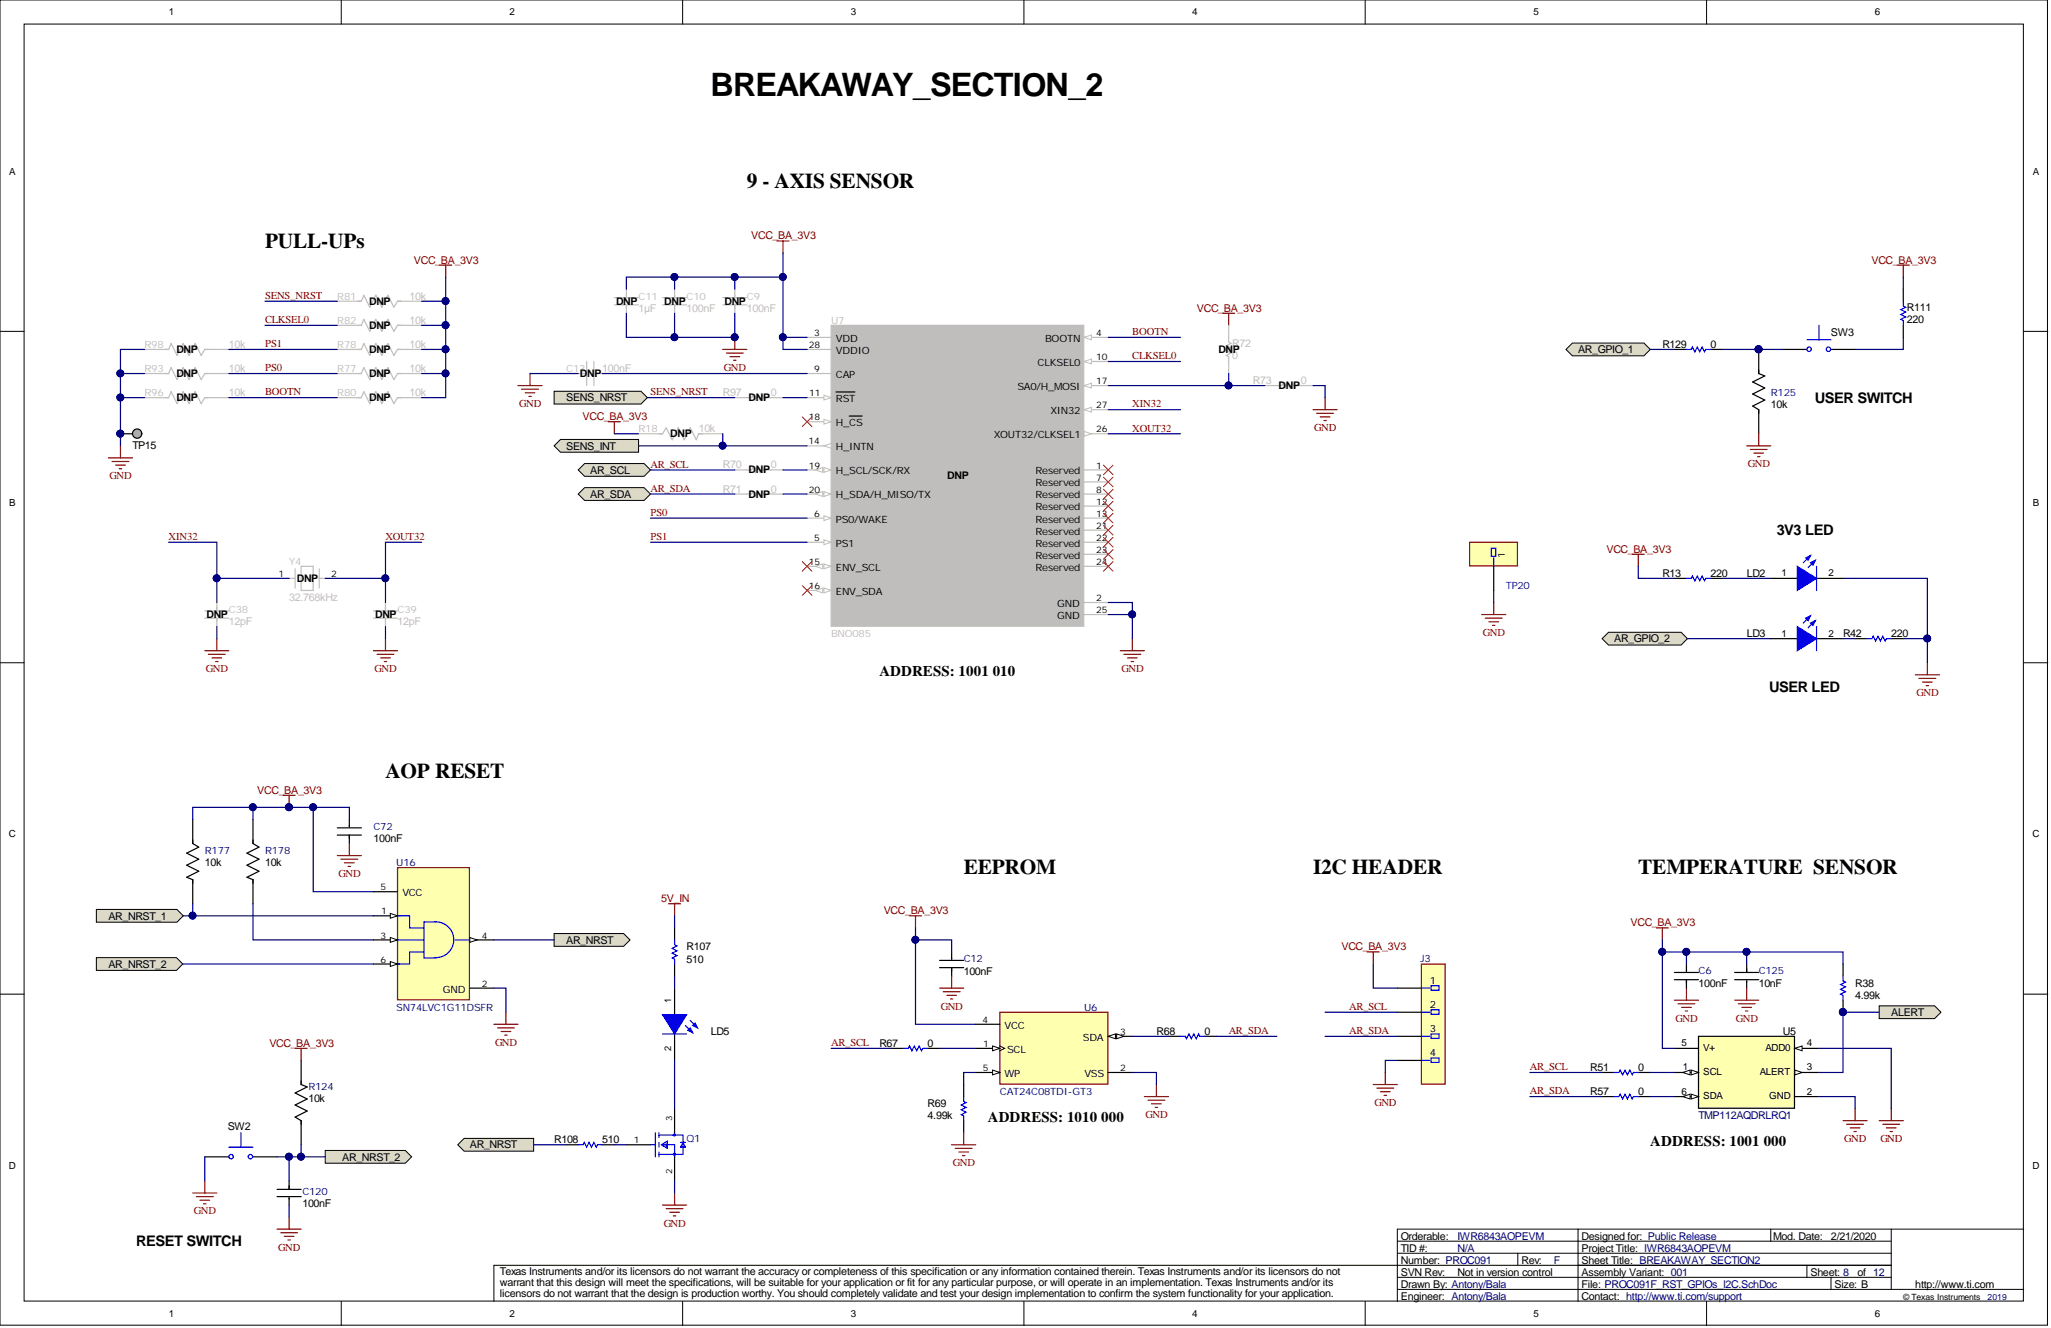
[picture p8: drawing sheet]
<svg xmlns="http://www.w3.org/2000/svg" width="431mm" height="279mm" viewBox="0 0 431 279" stroke-linecap="round" stroke-linejoin="round" font-family="sans-serif">
<defs><g id="words">
<text font-size="6.8" x="149.5" y="20.2">BREAKAWAY_SECTION_2</text>
<g font-size="4.5">
<text x="157.1" y="39.5">9 - AXIS SENSOR</text>
<text x="55.7" y="52.1">PULL-UPs</text>
<text x="81.1" y="163.7">AOP RESET</text>
<text x="202.7" y="184">EEPROM</text>
<text x="276.2" y="184">I2C HEADER</text>
<text x="344.6" y="184">TEMPERATURE SENSOR</text>
</g>
<g font-size="3.1">
<text x="381.8" y="84.7">USER SWITCH</text>
<text x="373.7" y="112.6">3V3 LED</text>
<text x="185" y="142.2">ADDRESS: 1001</text>
<text x="208.9" y="142.2">010</text>
<text x="372.1" y="145.6">USER LED</text>
<text x="207.8" y="236">ADDRESS: 1010</text>
<text x="231.7" y="236">000</text>
<text x="347.2" y="241.1">ADDRESS: 1001</text>
<text x="371" y="241.1">000</text>
<text x="28.7" y="262.2">RESET SWITCH</text>
</g>
<g font-size="2.3" fill="#800000">
<text x="158" y="50.4">VCC_BA_3V3</text>
<text x="87.1" y="55.5">VCC_BA_3V3</text>
<text x="393.7" y="55.5">VCC_BA_3V3</text>
<text x="251.8" y="65.6">VCC_BA_3V3</text>
<text x="122.5" y="88.4">VCC_BA_3V3</text>
<text x="337.9" y="116.3">VCC_BA_3V3</text>
<text x="54.1" y="167">VCC_BA_3V3</text>
<text x="139.1" y="189.8">5V_IN</text>
<text x="185.9" y="192.4">VCC_BA_3V3</text>
<text x="343" y="194.9">VCC_BA_3V3</text>
<text x="282.2" y="200">VCC_BA_3V3</text>
<text x="56.7" y="220.3">VCC_BA_3V3</text>
</g>
<g font-size="2.3" fill="#c0bebc">
<text x="86.2" y="63.1">10k</text>
<text x="134.3" y="65.6">1µF</text>
<text x="144.4" y="65.6">100nF</text>
<text x="157.1" y="65.6">100nF</text>
<text x="86.2" y="68.1">10k</text>
<text x="48.1" y="73.2">10k</text>
<text x="86.2" y="73.2">10k</text>
<text x="259.2" y="75.5">0</text>
<text x="259.2" y="72.9">R72</text>
<text x="48.1" y="83.3">10k</text>
<text x="48.1" y="78.3">10k</text>
<text x="86.2" y="83.3">10k</text>
<text x="86.2" y="78.3">10k</text>
<text x="126.7" y="78.3">100nF</text>
<text x="152" y="83.3">R97</text>
<text x="162.2" y="83.3">0</text>
<text x="263.5" y="80.8">R73</text>
<text x="273.7" y="80.8">0</text>
<text x="147" y="91">10k</text>
<text x="152" y="98.6">R70</text>
<text x="162.2" y="98.6">0</text>
<text x="152" y="103.6">R71</text>
<text x="162.2" y="103.6">0</text>
<text x="48.1" y="131.5">12pF</text>
<text x="60.8" y="126.4">32.768kHz</text>
<text x="83.6" y="131.5">12pF</text>
</g>
<g font-size="2.3">
<text x="401.1" y="65.3">R111</text>
<text x="385.2" y="70.7">SW3</text>
<text x="401.1" y="67.9">220</text>
<text x="332" y="74.3">AR_GPIO_1</text>
<text x="349.7" y="73.2">R129</text>
<text x="359.8" y="73.2">0</text>
<text x="119.1" y="84.4">SENS_NRST</text>
<text x="372.5" y="85.9">10k</text>
<text x="27.9" y="94.5">TP15</text>
<text x="119.1" y="94.6">SENS_INT</text>
<text x="124.2" y="99.6">AR_SCL</text>
<text x="124.2" y="104.7">AR_SDA</text>
<text x="349.7" y="121.4">R13</text>
<text x="359.8" y="121.4">220</text>
<text x="367.4" y="121.4">LD2</text>
<text x="339.6" y="135.1">AR_GPIO_2</text>
<text x="367.4" y="134.1">LD3</text>
<text x="387.7" y="134.1">R42</text>
<text x="397.8" y="134.1">220</text>
<text x="78.6" y="177.2">100nF</text>
<text x="43.1" y="182.2">10k</text>
<text x="55.7" y="182.2">10k</text>
<text x="22.8" y="193.5">AR_NRST_1</text>
<text x="22.8" y="203.6">AR_NRST_2</text>
<text x="119.1" y="198.5">AR_NRST</text>
<text x="144.4" y="202.5">510</text>
<text x="144.4" y="200">R107</text>
<text x="202.7" y="205">100nF</text>
<text x="357.3" y="207.6">100nF</text>
<text x="370" y="207.6">10nF</text>
<text x="390.2" y="207.6">R38</text>
<text x="390.2" y="210.1">4.99k</text>
<text x="397.8" y="213.7">ALERT</text>
<text x="149.5" y="217.7">LD5</text>
<text x="185" y="220.3">R67</text>
<text x="195.1" y="220.3">0</text>
<text x="243.3" y="217.7">R68</text>
<text x="253.4" y="217.7">0</text>
<text x="375" y="217.7">U5</text>
<text x="334.5" y="225.3">R51</text>
<text x="344.6" y="225.3">0</text>
<text x="64.9" y="231.9">10k</text>
<text x="195.1" y="232.9">R69</text>
<text x="334.5" y="230.4">R57</text>
<text x="344.6" y="230.4">0</text>
<text x="47.9" y="237.7">SW2</text>
<text x="195.1" y="235.5">4.99k</text>
<text x="72" y="244.2">AR_NRST_2</text>
<text x="98.8" y="241.6">AR_NRST</text>
<text x="116.6" y="240.5">R108</text>
<text x="126.7" y="240.5">510</text>
<text x="63.6" y="254">100nF</text>
<text x="294.7" y="263.4">TID #:</text>
<text x="294.7" y="260.8">Orderable:</text>
<text x="332.7" y="263.4">Project Title: IWR6843AOPEVM</text>
<text x="332.7" y="260.8">Designed for: Public Release</text>
<text x="373" y="260.8">Mod. Date:</text>
<text x="385.2" y="260.8">2/21/2020</text>
<text x="105.2" y="268.2">Texas Instruments and/or its licensors do not warrant the accuracy or completeness of this specification or any information contained therein. Texas Instruments and/or its licensors do not</text>
<text x="294.7" y="268.4">SVN Rev:</text>
<text x="294.7" y="265.9">Number: PROC091</text>
<text x="306.6" y="268.4">Not in version control</text>
<text x="320" y="265.9">Rev:</text>
<text x="332.7" y="265.9">Sheet Title: BREAKAWAY_SECTION2</text>
<text x="332.7" y="268.4">Assembly Variant: 001</text>
<text x="380.9" y="268.4">Sheet: 8</text>
<text x="390.7" y="268.4">of 12</text>
<text x="105.2" y="270.6">warrant that this design will meet the specifications, will be suitable for your application or fit for any particular purpose, or will operate in an implementation. Texas Instruments and/or its</text>
<text x="105.2" y="273">licensors do not warrant that the design is production worthy. You should completely validate and test your design implementation to confirm the system functionality for your application.</text>
<text x="294.7" y="271">Drawn By: Antony/Bala</text>
<text x="294.7" y="273.5">Engineer: Antony/Bala</text>
<text x="332.7" y="271">File: PROC091F_RST_GPIOs_I2C.SchDoc</text>
<text x="332.7" y="273.5">Contact: http://www.ti.com/support</text>
<text x="385.9" y="271">Size: B</text>
<text x="402.9" y="271">http://www.ti.com</text>
</g>
<g font-size="2.3" fill="#000080">
<text x="357.3" y="235.5">TMP112AQDRLRQ1</text>
<text x="306.6" y="263.4">N/A</text>
<text x="306.6" y="260.8">IWR6843AOPEVM</text>
<text x="326.9" y="265.9">F</text>
</g>
<g font-size="2.2" fill="#800000">
<text x="55.7" y="62.9">SENS_NRST</text>
<text x="55.7" y="68">CLKSEL0</text>
<text x="238.2" y="70.5">BOOTN</text>
<text x="55.7" y="73">PS1</text>
<text x="238.2" y="75.6">CLKSEL0</text>
<text x="55.7" y="83.2">BOOTN</text>
<text x="55.7" y="78.1">PS0</text>
<text x="136.8" y="83.2">SENS_NRST</text>
<text x="152.3" y="78">GND</text>
<text x="109.2" y="85.6">GND</text>
<text x="238.2" y="85.7">XIN32</text>
<text x="238.2" y="90.8">XOUT32</text>
<text x="276.5" y="90.7">GND</text>
<text x="23.1" y="100.9">GND</text>
<text x="136.8" y="98.4">AR_SCL</text>
<text x="367.7" y="98.3">GND</text>
<text x="136.8" y="103.5">AR_SDA</text>
<text x="35.5" y="113.6">XIN32</text>
<text x="81.1" y="113.6">XOUT32</text>
<text x="136.8" y="108.5">PS0</text>
<text x="136.8" y="113.6">PS1</text>
<text x="311.9" y="133.8">GND</text>
<text x="43.3" y="141.4">GND</text>
<text x="78.8" y="141.4">GND</text>
<text x="235.9" y="141.4">GND</text>
<text x="403.2" y="146.5">GND</text>
<text x="71.2" y="184.5">GND</text>
<text x="197.9" y="212.4">GND</text>
<text x="283.8" y="212.5">AR_SCL</text>
<text x="352.5" y="215">GND</text>
<text x="365.1" y="215">GND</text>
<text x="104.1" y="220">GND</text>
<text x="174.8" y="220.1">AR_SCL</text>
<text x="258.5" y="217.6">AR_SDA</text>
<text x="283.8" y="217.6">AR_SDA</text>
<text x="321.8" y="225.2">AR_SCL</text>
<text x="289.1" y="232.7">GND</text>
<text x="321.8" y="230.2">AR_SDA</text>
<text x="241" y="235.2">GND</text>
<text x="200.4" y="245.4">GND</text>
<text x="388" y="240.3">GND</text>
<text x="395.6" y="240.3">GND</text>
<text x="40.8" y="255.5">GND</text>
<text x="58.5" y="263.1">GND</text>
<text x="139.6" y="258.1">GND</text>
</g>
<g font-size="2.2">
<text x="77.6" y="64.1">DNP</text>
<text x="129.6" y="64.1">DNP</text>
<text x="139.7" y="64.1">DNP</text>
<text x="152.4" y="64.1">DNP</text>
<text x="77.6" y="69.2">DNP</text>
<text x="37.1" y="74.2">DNP</text>
<text x="77.6" y="74.2">DNP</text>
<text x="256.3" y="74.2">DNP</text>
<text x="37.1" y="79.3">DNP</text>
<text x="77.6" y="79.3">DNP</text>
<text x="122" y="79.3">D</text>
<text x="123.5" y="79.3">N</text>
<text x="125" y="79.3">P</text>
<text x="269" y="81.9">DNP</text>
<text x="37.1" y="84.4">DNP</text>
<text x="77.6" y="84.4">DNP</text>
<text x="157.5" y="84.4">DNP</text>
<text x="141" y="92">DNP</text>
<text x="157.5" y="99.6">DNP</text>
<text x="199.3" y="100.9">DNP</text>
<text x="157.5" y="104.7">DNP</text>
<text x="62.4" y="122.4">DNP</text>
<text x="43.4" y="130">DNP</text>
<text x="78.9" y="130">DNP</text>
</g>
<g font-size="2.1">
<text x="35.5" y="3.2">1</text>
<text x="107.2" y="3.2">2</text>
<text x="179" y="3.2">3</text>
<text x="250.8" y="3.2">4</text>
<text x="322.6" y="3.2">5</text>
<text x="394.4" y="3.2">6</text>
<text x="1.9" y="36.7">A</text>
<text x="427.6" y="36.7">A</text>
<text x="175.9" y="71.9">VDD</text>
<text x="219.9" y="71.9">BOOTN</text>
<text x="175.9" y="74.4">VDDIO</text>
<text x="218.3" y="77">CLKSEL0</text>
<text x="175.9" y="79.5">CAP</text>
<text x="214" y="82">SA0/H_MOSI</text>
<text x="175.9" y="84.6">RST</text>
<text x="175.9" y="89.7">H_CS</text>
<text x="221" y="87.1">XIN32</text>
<text x="175.9" y="94.7">H_INTN</text>
<text x="209.1" y="92.2">XOUT32/CLKSEL1</text>
<text x="175.9" y="99.8">H_SCL/SCK/RX</text>
<text x="217.8" y="99.8">Reserved</text>
<text x="1.9" y="106.4">B</text>
<text x="175.9" y="104.9">H_SDA/H_MISO/TX</text>
<text x="217.8" y="102.3">Reserved</text>
<text x="217.8" y="104.9">Reserved</text>
<text x="217.8" y="107.4">Reserved</text>
<text x="427.6" y="106.4">B</text>
<text x="175.9" y="109.9">PS0/WAKE</text>
<text x="217.8" y="109.9">Reserved</text>
<text x="217.8" y="112.5">Reserved</text>
<text x="175.9" y="115">PS1</text>
<text x="217.8" y="115">Reserved</text>
<text x="217.8" y="117.5">Reserved</text>
<text x="175.9" y="120.1">ENV_SCL</text>
<text x="175.9" y="125.1">ENV_SDA</text>
<text x="217.8" y="120.1">Reserved</text>
<text x="374.8" y="121.3">1</text>
<text x="384.7" y="121.3">2</text>
<text x="222.4" y="127.7">GND</text>
<text x="222.4" y="130.2">GND</text>
<text x="374.8" y="133.9">1</text>
<text x="384.7" y="133.9">2</text>
<text x="1.9" y="176.2">C</text>
<text x="427.6" y="176.2">C</text>
<text x="84.6" y="188.5">VCC</text>
<text x="93.1" y="208.8">GND</text>
<text x="300.8" y="207">1</text>
<text x="300.8" y="212.1">2</text>
<text x="211.3" y="216.4">VCC</text>
<text x="211.8" y="221.5">SCL</text>
<text x="227.8" y="219">SDA</text>
<text x="300.8" y="217.2">3</text>
<text x="353.7" y="220.1">5</text>
<text x="358.3" y="221.2">V+</text>
<text x="371.4" y="221.2">ADD0</text>
<text x="380.1" y="220.1">4</text>
<text x="211.3" y="226.6">WP</text>
<text x="228.1" y="226.6">VSS</text>
<text x="300.8" y="222.3">4</text>
<text x="354" y="225.2">1</text>
<text x="358.3" y="226.2">SCL</text>
<text x="370.2" y="226.2">ALERT</text>
<text x="380.1" y="225.2">3</text>
<text x="353.7" y="230.3">6</text>
<text x="358.3" y="231.3">SDA</text>
<text x="372.2" y="231.3">GND</text>
<text x="380.1" y="230.3">2</text>
<text x="1.9" y="245.9">D</text>
<text x="427.6" y="245.9">D</text>
<text x="35.5" y="277.1">1</text>
<text x="107.2" y="277.1">2</text>
<text x="179" y="277.1">3</text>
<text x="250.8" y="277.1">4</text>
<text x="322.6" y="277.1">5</text>
<text x="394.4" y="277.1">6</text>
</g>
<g font-size="2.1" fill="#c0bebc">
<text x="71" y="63">R81</text>
<text x="134.3" y="63">C11</text>
<text x="144.4" y="63">C10</text>
<text x="157.1" y="63">C9</text>
<text x="71" y="68.1">R82</text>
<text x="174.8" y="68.1">U7</text>
<text x="30.4" y="73.2">R98</text>
<text x="71" y="73.2">R78</text>
<text x="30.4" y="83.3">R96</text>
<text x="30.4" y="78.2">R93</text>
<text x="71" y="83.3">R80</text>
<text x="71" y="78.2">R77</text>
<text x="119.1" y="78.2">C13</text>
<text x="134.3" y="90.9">R18</text>
<text x="60.8" y="118.8">Y4</text>
<text x="48.1" y="129">C38</text>
<text x="83.6" y="129">C39</text>
<text x="174.8" y="134">BNO085</text>
</g>
<g font-size="2.1" fill="#000080">
<text x="372.5" y="83.3">R125</text>
<text x="316.8" y="123.9">TP20</text>
<text x="43.1" y="179.7">R177</text>
<text x="55.7" y="179.7">R178</text>
<text x="78.6" y="174.6">C72</text>
<text x="83.4" y="182.2">U16</text>
<text x="202.7" y="202.5">C12</text>
<text x="298.8" y="202.5">J3</text>
<text x="357.3" y="205">C6</text>
<text x="370" y="205">C125</text>
<text x="83.4" y="212.6">SN74LVC1G11DSFR</text>
<text x="228.1" y="212.6">U6</text>
<text x="64.9" y="229.4">R124</text>
<text x="210.3" y="230.4">CAT24C08TDI-GT3</text>
<text x="144.4" y="240.3">Q1</text>
<text x="63.6" y="251.4">C120</text>
</g>
<g font-size="2">
<text x="316.6" y="117.4" transform="rotate(-90 316.6 117.4)">1</text>
<text x="141.2" y="210.9" transform="rotate(-90 141.2 210.9)">1</text>
<text x="141.2" y="221.1" transform="rotate(-90 141.2 221.1)">2</text>
</g>
<g font-size="1.9">
<text x="171.3" y="70.7">3</text>
<text x="230.6" y="70.7">4</text>
<text x="170.1" y="73.2">28</text>
<text x="230.6" y="75.8">10</text>
<text x="170.2" y="83.4">11</text>
<text x="171.3" y="78.3">9</text>
<text x="230.6" y="80.8">17</text>
<text x="170.1" y="88.4">18</text>
<text x="230.6" y="85.9">27</text>
<text x="170.1" y="93.5">14</text>
<text x="230.6" y="91">26</text>
<text x="170.1" y="98.6">19</text>
<text x="230.6" y="98.6">1</text>
<text x="230.6" y="101.1">7</text>
<text x="170.1" y="103.6">20</text>
<text x="230.6" y="103.6">8</text>
<text x="230.6" y="106.2">12</text>
<text x="171.3" y="108.7">6</text>
<text x="171.3" y="113.8">5</text>
<text x="230.6" y="108.7">13</text>
<text x="230.6" y="111.3">21</text>
<text x="230.6" y="113.8">22</text>
<text x="170.1" y="118.9">15</text>
<text x="230.6" y="116.3">23</text>
<text x="230.6" y="118.9">24</text>
<text x="58.6" y="121.4">1</text>
<text x="69.7" y="121.4">2</text>
<text x="170.1" y="123.9">16</text>
<text x="230.6" y="126.5">2</text>
<text x="230.6" y="129">25</text>
<text x="80.1" y="187.3">5</text>
<text x="80.1" y="197.5">3</text>
<text x="80.2" y="192.4">1</text>
<text x="101.4" y="197.5">4</text>
<text x="80.1" y="202.5">6</text>
<text x="101.4" y="207.6">2</text>
<text x="206.7" y="215.2">4</text>
<text x="206.9" y="220.3">1</text>
<text x="235.7" y="217.7">3</text>
<text x="206.8" y="225.3">5</text>
<text x="235.7" y="225.3">2</text>
<text x="133.4" y="240.6">1</text>
</g>
<g font-size="1.8">
<text x="141.4" y="235.8" transform="rotate(-90 141.4 235.8)">3</text>
<text x="141.4" y="246.9" transform="rotate(-90 141.4 246.9)">2</text>
<text x="400.4" y="273.4">© Texas Instruments</text>
</g>
<text font-size="1.8" fill="#000080" x="418.1" y="273.4">2019</text>
</g></defs>
<g fill="#fff" stroke="#000" stroke-width=".21">
<path d="M0 0h430.7v278.8h-430.7z"/>
<path d="M5.1 5.1h420.5v268.6h-420.5z"/>
</g>
<g fill="none" stroke="#000" stroke-width=".21">
<path d="M71.8 0v5.1M143.6 0v5.1M215.4 0v5.1M287.2 0v5.1M359 0v5.1M0 69.7h5.1M425.7 69.7h5.1M0 139.4h5.1M425.7 139.4h5.1M0 209.2h5.1M425.7 209.2h5.1M332 258.6h-38.1v15.2"/>
<path d="M372.5 258.6v2.5M397.8 258.6v12.7M425.7 258.6h-93.7v15.2M71.8 273.8v5.1M143.6 273.8v5.1M215.4 273.8v5.1M287.2 273.8v5.1M293.9 271.3h131.8M293.9 268.7h103.9M293.9 263.7h103.9M293.9 261.1h103.9M319.3 263.7v2.5"/>
<path d="M359 273.8v5.1M380.1 266.2v2.5M385.2 268.7v2.6M397.8 266.2h-293.9v7.6"/>
</g>
<path d="M357.3 218h20.2v15.2h-20.2z" fill="#ffffb0" stroke="#000" stroke-width=".25"/>
<path d="M352.2 225.6h5.1" fill="none" stroke="#000" stroke-width=".25"/>
<path d="M355.8 225.1l1.5 .5-1.5 .5z" fill="#fff"/>
<path d="M355.8 225.1l1.5 .5-1.5 .5z" fill="none" stroke="#000" stroke-width=".21"/>
<path d="M354 225.6l1.5-.5v1z" fill="#fff"/>
<path d="M354 225.6l1.5-.5v1z" fill="none" stroke="#000" stroke-width=".21"/>
<path d="M377.6 230.7h5M377.6 225.6h5" fill="none" stroke="#000" stroke-width=".25"/>
<path d="M377.6 225.1l1.5 .5-1.5 .5z" fill="#fff"/>
<path d="M377.6 225.1l1.5 .5-1.5 .5z" fill="none" stroke="#000" stroke-width=".21"/>
<path d="M377.6 220.6h5" fill="none" stroke="#000" stroke-width=".25"/>
<path d="M377.6 220.6l1.5-.5v1z" fill="#fff"/>
<path d="M377.6 220.6l1.5-.5v1z" fill="none" stroke="#000" stroke-width=".21"/>
<path d="M352.2 220.6h5.1M352.2 230.7h5.1" fill="none" stroke="#000" stroke-width=".25"/>
<path d="M355.8 230.2l1.5 .5-1.5 .5z" fill="#fff"/>
<path d="M355.8 230.2l1.5 .5-1.5 .5z" fill="none" stroke="#000" stroke-width=".21"/>
<path d="M354 230.7l1.5-.5v1z" fill="#fff"/>
<path d="M354 230.7l1.5-.5v1z" fill="none" stroke="#000" stroke-width=".21"/>
<path d="M210.3 213h22.8v15.1h-22.8z" fill="#ffffb0" stroke="#800000" stroke-width=".25"/>
<path d="M205.3 215.5h5M205.3 220.6h5" fill="none" stroke="#000" stroke-width=".25"/>
<path d="M210.3 220.1l1 .5-1 .5" fill="none" stroke="#000" stroke-width=".21"/>
<path d="M208.8 220.1l1.5 .5-1.5 .5z" fill="#fff"/>
<path d="M208.8 220.1l1.5 .5-1.5 .5z" fill="none" stroke="#000" stroke-width=".21"/>
<path d="M233.1 218h5.1" fill="none" stroke="#000" stroke-width=".25"/>
<path d="M233.1 218l1.5-.5v1z" fill="#fff"/>
<path d="M233.1 218l1.5-.5v1z" fill="none" stroke="#000" stroke-width=".21"/>
<path d="M234.9 217.5l1.5 .5-1.5 .5z" fill="#fff"/>
<path d="M234.9 217.5l1.5 .5-1.5 .5z" fill="none" stroke="#000" stroke-width=".21"/>
<path d="M205.3 225.6h5" fill="none" stroke="#000" stroke-width=".25"/>
<path d="M208.8 225.1l1.5 .5-1.5 .5z" fill="#fff"/>
<path d="M208.8 225.1l1.5 .5-1.5 .5z" fill="none" stroke="#000" stroke-width=".21"/>
<path d="M387.7 202.8v2.6M387.7 210.4v2.6M233.1 225.6h5.1" fill="none" stroke="#000" stroke-width=".25"/>
<path d="M348.4 195.2h2.6M349.7 195.2v2.6M395.3 235.8h5.1M396.1 236.5h3.5M396.8 237.3h2.1M397.6 238.1h.5M397.8 233.2v2.6" fill="none" stroke="#800000" stroke-width=".25"/>
<circle cx="387.7" cy="212.9" r=".72" fill="#000080" stroke="#000080" stroke-width=".21"/>
<path d="M387.7 205.4v1l.5 .2-1 .5 1 .5-1 .5 1 .6-1 .5 .5 .2v1" fill="none" stroke="#00f" stroke-width=".25"/>
<path d="M174.8 68.4h53.2v63.4h-53.2z" fill="#c0bebc" stroke="#c0bebc" stroke-width=".25"/>
<path d="M169.8 71h5M169.8 73.5h5M228.1 98.9h5M169.8 109h5M228.1 101.4h5M228.1 103.9h5M228.1 106.5h5M228.1 109h5M228.1 111.5h5M228.1 114.1h5M228.1 116.6h5M228.1 119.2h5" fill="none" stroke="#c0bebc" stroke-width=".25"/>
<path d="M173.3 108.5l1.5 .5-1.5 .5z" fill="#fff"/>
<path d="M173.3 108.5l1.5 .5-1.5 .5z" fill="none" stroke="#c0bebc" stroke-width=".21"/>
<path d="M169.8 114.1h5" fill="none" stroke="#c0bebc" stroke-width=".25"/>
<path d="M173.3 113.6l1.5 .5-1.5 .5z" fill="#fff"/>
<path d="M173.3 113.6l1.5 .5-1.5 .5z" fill="none" stroke="#c0bebc" stroke-width=".21"/>
<path d="M169.8 119.2h5" fill="none" stroke="#c0bebc" stroke-width=".25"/>
<path d="M173.3 118.6l1.5 .6-1.5 .5z" fill="#fff"/>
<path d="M173.3 118.6l1.5 .6-1.5 .5z" fill="none" stroke="#c0bebc" stroke-width=".21"/>
<path d="M171.6 119.2l1.5-.6v1.1z" fill="#fff"/>
<path d="M171.6 119.2l1.5-.6v1.1z" fill="none" stroke="#c0bebc" stroke-width=".21"/>
<path d="M169.8 124.2h5" fill="none" stroke="#c0bebc" stroke-width=".25"/>
<path d="M173.3 123.7l1.5 .5-1.5 .5z" fill="#fff"/>
<path d="M173.3 123.7l1.5 .5-1.5 .5z" fill="none" stroke="#c0bebc" stroke-width=".21"/>
<path d="M171.6 124.2l1.5-.5v1z" fill="#fff"/>
<path d="M171.6 124.2l1.5-.5v1z" fill="none" stroke="#c0bebc" stroke-width=".21"/>
<path d="M169.8 83.7h5" fill="none" stroke="#c0bebc" stroke-width=".25"/>
<path d="M173.3 83.2l1.5 .5-1.5 .5z" fill="#fff"/>
<path d="M173.3 83.2l1.5 .5-1.5 .5z" fill="none" stroke="#c0bebc" stroke-width=".21"/>
<path d="M175.9 82.5h1.3M177.3 82.5h1.3M178.6 82.5h1.2" fill="none" stroke="#000" stroke-width=".25"/>
<path d="M228.1 71h5" fill="none" stroke="#c0bebc" stroke-width=".25"/>
<path d="M228.1 71l1.5-.5v1z" fill="#fff"/>
<path d="M228.1 71l1.5-.5v1z" fill="none" stroke="#c0bebc" stroke-width=".21"/>
<path d="M169.8 78.6h5M228.1 76.1h5" fill="none" stroke="#c0bebc" stroke-width=".25"/>
<path d="M228.1 76.1l1.5-.6v1.1z" fill="#fff"/>
<path d="M228.1 76.1l1.5-.6v1.1z" fill="none" stroke="#c0bebc" stroke-width=".21"/>
<path d="M169.8 88.7h5" fill="none" stroke="#c0bebc" stroke-width=".25"/>
<path d="M173.3 88.2l1.5 .5-1.5 .5z" fill="#fff"/>
<path d="M173.3 88.2l1.5 .5-1.5 .5z" fill="none" stroke="#c0bebc" stroke-width=".21"/>
<path d="M178.6 87.5h1.4M180.1 87.5h1.3" fill="none" stroke="#000" stroke-width=".25"/>
<path d="M169.8 93.8h5" fill="none" stroke="#c0bebc" stroke-width=".25"/>
<path d="M173.3 93.8l1.5-.5v1z" fill="#fff"/>
<path d="M173.3 93.8l1.5-.5v1z" fill="none" stroke="#c0bebc" stroke-width=".21"/>
<path d="M169.8 98.9h5" fill="none" stroke="#c0bebc" stroke-width=".25"/>
<path d="M173.3 98.4l1.5 .5-1.5 .5z" fill="#fff"/>
<path d="M173.3 98.4l1.5 .5-1.5 .5z" fill="none" stroke="#c0bebc" stroke-width=".21"/>
<path d="M171.6 98.9l1.5-.5v1z" fill="#fff"/>
<path d="M171.6 98.9l1.5-.5v1z" fill="none" stroke="#c0bebc" stroke-width=".21"/>
<path d="M169.8 103.9h5" fill="none" stroke="#c0bebc" stroke-width=".25"/>
<path d="M173.3 103.4l1.5 .5-1.5 .6z" fill="#fff"/>
<path d="M173.3 103.4l1.5 .5-1.5 .6z" fill="none" stroke="#c0bebc" stroke-width=".21"/>
<path d="M171.6 103.9l1.5-.5v1.1z" fill="#fff"/>
<path d="M171.6 103.9l1.5-.5v1.1z" fill="none" stroke="#c0bebc" stroke-width=".21"/>
<path d="M228.1 81.1h5" fill="none" stroke="#c0bebc" stroke-width=".25"/>
<path d="M228.1 81.1l1.5-.5v1z" fill="#fff"/>
<path d="M228.1 81.1l1.5-.5v1z" fill="none" stroke="#c0bebc" stroke-width=".21"/>
<path d="M228.1 86.2h5" fill="none" stroke="#c0bebc" stroke-width=".25"/>
<path d="M228.1 86.2l1.5-.5v1z" fill="#fff"/>
<path d="M228.1 86.2l1.5-.5v1z" fill="none" stroke="#c0bebc" stroke-width=".21"/>
<path d="M228.1 91.3h5" fill="none" stroke="#c0bebc" stroke-width=".25"/>
<path d="M228.1 90.8l1.5 .5-1.5 .5z" fill="#fff"/>
<path d="M228.1 90.8l1.5 .5-1.5 .5z" fill="none" stroke="#c0bebc" stroke-width=".21"/>
<g fill="none" stroke="#c0bebc" stroke-width=".25">
<path d="M121.6 78.6h1.8M123.4 76.1v5M124.9 76.1v5M125.2 78.6h1.5M129.2 64.1h5.1M129.2 62.6h5.1M131.8 60.8v1.8M131.8 64.4v1.5M152 64.1h5.1M152 62.6h5.1M154.6 60.8v1.6M154.6 64.1v1.8"/>
<path d="M71 83.7h5l.5-1.3 1.3 2.5 1.3-2.5 1.2 2.5 1.3-2.5 1.3 2.5 .7-1.2h5.1M228.1 126.8h5M228.1 129.3h5"/>
</g>
<g fill="#fff" stroke="#fff" stroke-width=".21">
<path d="M347.2 238.3h35.4v5h-35.4z"/>
<path d="M344.6 180h63.3v5h-63.3z"/>
<path d="M202.7 180h25.3v5h-25.3z"/>
<path d="M276.2 180h35.4v5h-35.4z"/>
<path d="M157.1 35.5h48.1v5h-48.1z"/>
</g>
<g fill="none" stroke="#800000" stroke-width=".25">
<path d="M92.5 55.8h2.5M93.8 55.8v2.5M163.4 50.7h2.6M164.7 50.7v2.5M111.5 78.6v2.5M109 81.1h5M109.7 81.9h3.6M110.5 82.6h2M111.2 83.4h.5M235.7 136.9h5M236.4 137.7h3.6M237.2 138.4h2"/>
<path d="M237.9 139.2h.5M238.2 134.4v2.5M191.3 192.7h2.6M192.6 192.7v2.5M197.7 207.9h5M198.4 208.7h3.6M199.2 209.4h2M199.9 210.2h.5M200.2 205.4v2.5M352.2 210.4h5.1M353 211.2h3.5M353.7 211.9h2.1"/>
<path d="M354.5 212.7h.5M354.8 207.9v2.5M240.7 230.7h5.1M241.5 231.5h3.5M242.3 232.2h2M243 233h.5M243.3 228.2v2.5M288.9 228.2h5M289.6 228.9h3.6M290.4 229.7h2M291.2 230.5h.5M291.4 225.6v2.6"/>
</g>
<path d="M197.7 203.6h5M197.7 202.1h5M200.2 200.3v1.5M200.2 203.6v1.8M202.7 228.2v2.5M202.7 235.8v2.5" fill="none" stroke="#000" stroke-width=".25"/>
<path d="M202.7 230.7v1l.5 .3-1 .5 1 .5-1 .5 1 .5-1 .5 .5 .3v1" fill="none" stroke="#00f" stroke-width=".25"/>
<path d="M338.4 133h15.2l1.4 1.4-1.4 1.3h-15.2l-1.4-1.3z" fill-rule="evenodd" fill="#dcd9c7" stroke="#000" stroke-width=".21"/>
<path d="M372.5 134.4h5.6M382.1 134.4h5.6" fill="none" stroke="#000" stroke-width=".25"/>
<path d="M380.9 129.6l-1.6 1.5M381.9 130.6l-1.5 1.5" fill="none" stroke="#00f" stroke-width=".25"/>
<path d="M380.9 131.1l1-.5-.5 1z" fill="#00f"/>
<path d="M380.9 131.1l1-.5-.5 1z" fill="none" stroke="#00f" stroke-width=".25"/>
<path d="M379.8 130.1l1.1-.5-.5 1z" fill="#00f"/>
<path d="M379.8 130.1l1.1-.5-.5 1z" fill="none" stroke="#00f" stroke-width=".25"/>
<path d="M378.1 131.8l4 2.6-4 2.5z" fill="#00f"/>
<path d="M380.9 116.9l-1.6 1.5M381.9 117.9l-1.5 1.5M378.1 131.8l4 2.6-4 2.5zM382.1 131.8v5.1" fill="none" stroke="#00f" stroke-width=".25"/>
<path d="M372.5 121.7h5.6M382.1 121.7h5.6" fill="none" stroke="#000" stroke-width=".25"/>
<path d="M380.9 118.4l1-.5-.5 1z" fill="#00f"/>
<path d="M380.9 118.4l1-.5-.5 1z" fill="none" stroke="#00f" stroke-width=".25"/>
<path d="M379.8 117.4l1.1-.5-.5 1z" fill="#00f"/>
<path d="M379.8 117.4l1.1-.5-.5 1z" fill="none" stroke="#00f" stroke-width=".25"/>
<path d="M378.1 119.2l4 2.5-4 2.5z" fill="#00f"/>
<path d="M378.1 119.2l4 2.5-4 2.5zM382.1 119.2v5" fill="none" stroke="#00f" stroke-width=".25"/>
<path d="M257.2 65.9h2.5M258.5 65.9v2.5M276.2 86.2h5.1M277 87h3.5M277.7 87.7h2.1M278.5 88.5h.5M278.7 83.7v2.5M343.4 116.6h2.5M344.6 116.6v2.6" fill="none" stroke="#800000" stroke-width=".25"/>
<path d="M395.3 211.6h11.7l1.3 1.4-1.3 1.3h-11.7z" fill-rule="evenodd" fill="#dcd9c7" stroke="#000" stroke-width=".21"/>
<path d="M71 63.4h5l.5-1.3 1.3 2.5 1.3-2.5 1.2 2.5 1.3-2.5 1.3 2.5 .7-1.2h5.1M71 68.4h5l.5-1.2 1.3 2.5 1.3-2.5 1.2 2.5 1.3-2.5 1.3 2.5 .7-1.3h5.1M71 73.5h5l.5-1.2 1.3 2.5 1.3-2.5 1.2 2.5 1.3-2.5 1.3 2.5 .7-1.3h5.1M71 78.6h5l.5-1.3 1.3 2.6 1.3-2.6 1.2 2.6 1.3-2.6 1.3 2.6 .7-1.3h5.1M139.4 64.1h5M139.4 62.6h5M141.9 60.8v1.6M141.9 64.1v1.8" fill="none" stroke="#c0bebc" stroke-width=".25"/>
<path d="M55.7 48.2h22.8v5h-22.8z" fill="#fff" stroke="#fff" stroke-width=".21"/>
<path d="M387.7 235.8h5.1M388.5 236.5h3.5M389.2 237.3h2M390 238.1h.5M390.2 233.2v2.6" fill="none" stroke="#800000" stroke-width=".25"/>
<g fill="#dcd9c7" stroke="#000" stroke-width=".21">
<path d="M20.3 201.5h16.8l1.3 1.3-1.3 1.4h-16.8z" fill-rule="evenodd"/>
<path d="M20.3 191.3h16.9l1.3 1.4-1.3 1.3h-16.9z" fill-rule="evenodd"/>
</g>
<path d="M59.5 167.3h2.6M60.8 167.3v2.6M73.5 177.5v2.5M71 180h5M71.7 180.8h3.6M72.5 181.5h2M73.2 182.3h.5" fill="none" stroke="#800000" stroke-width=".25"/>
<circle cx="60.8" cy="169.8" r=".72" fill="#000080" stroke="#000080" stroke-width=".21"/>
<path d="M71 175.7h5M71 174.2h5M73.5 172.4v1.5M73.5 175.7v1.8" fill="none" stroke="#000" stroke-width=".25"/>
<path d="M116.6 196.4h14.6l1.3 1.4-1.3 1.3h-14.6z" fill-rule="evenodd" fill="#dcd9c7" stroke="#000" stroke-width=".21"/>
<path d="M352.2 121.7h2.6M359.8 121.7h2.6M390.2 134.4h2.6M397.8 134.4h2.6M40.5 172.4v5.1l1.3 .7-2.5 1.3 2.5 1.3-2.5 1.2 2.5 1.3-2.5 1.3 1.2 .5v5M53.2 172.4v5.1l1.3 .7-2.6 1.3 2.6 1.3-2.6 1.2 2.6 1.3-2.6 1.3 1.3 .5v5M364.9 204.6h5.1M364.9 206.1h5.1M367.4 202.8v1.8M367.4 206.4v1.5" fill="none" stroke="#000" stroke-width=".25"/>
<g fill="#fff" stroke="#fff" stroke-width=".21">
<path d="M81.1 159.7h32.9v5h-32.9z"/>
<path d="M207.8 233.2h30.3v5h-30.3z"/>
<path d="M185 139.4h35.4v5h-35.4z"/>
</g>
<path d="M354.8 121.7h1l.2-.5 .5 1 .5-1 .5 1 .6-1 .5 1 .2-.5h1M392.8 134.4h1l.2-.5 .5 1 .6-1 .5 1 .5-1 .5 1 .2-.5h1" fill="none" stroke="#00f" stroke-width=".25"/>
<path d="M287.6 200.3h2.5M288.9 200.3v2.5M364.9 210.4h5.1M365.7 211.2h3.5M366.4 211.9h2M367.2 212.7h.5M367.4 207.9v2.5" fill="none" stroke="#800000" stroke-width=".25"/>
<path d="M299 202.8h5v25.3h-5z" fill="#ffffb0" stroke="#800000" stroke-width=".25"/>
<path d="M299 207.9h1.8M299 213h1.8M299 218h1.8M301 207.4h1.7v.9h-1.7zM301 212.5h1.7v.9h-1.7zM301 217.5h1.7v1h-1.7zM299 223.1h1.8M301 222.6h1.7v.9h-1.7z" fill="none" stroke="#00f" stroke-width=".25"/>
<path d="M293.9 207.9h5.1M293.9 213h5.1M293.9 218h5.1M63.3 223.1v5.1l1.3 .5-2.5 1.3 2.5 1.2-2.5 1.3 2.5 1.3-2.5 1.2 1.2 .8v5.1M293.9 223.1h5.1" fill="none" stroke="#000" stroke-width=".25"/>
<path d="M62.1 220.6h2.5M63.3 220.6v2.5" fill="none" stroke="#800000" stroke-width=".25"/>
<path d="M68.4 242h16.9l1.3 1.4-1.3 1.3h-16.9z" fill-rule="evenodd" fill="#dcd9c7" stroke="#000" stroke-width=".21"/>
<path d="M141.9 207.9v5.6M141.9 217.5v5.6M43.1 243.4h5M53.2 243.4h5.1M58.3 250.2h5M58.3 251.8h5M60.8 248.5v1.7M60.8 252v1.5" fill="none" stroke="#000" stroke-width=".25"/>
<g fill="none" stroke="#00f" stroke-width=".25">
<path d="M144.2 215.8l1.5 1.5M145.2 214.7l1.5 1.6M50.7 238.3v3.1M48.1 241.4h5.1"/>
<circle cx="48.6" cy="243.4" r=".47"/>
<circle cx="52.7" cy="243.4" r=".47"/>
</g>
<g fill="none" stroke="#800000" stroke-width=".25">
<path d="M22.8 96.3h5.1M23.6 97.1h3.5M24.3 97.9h2.1M25.1 98.6h.5M25.3 93.8v2.5M43.1 136.9h5M43.8 137.7h3.6M44.6 138.4h2M45.4 139.2h.5M45.6 134.4v2.5M78.6 136.9h5M79.3 137.7h3.6"/>
<path d="M80.1 138.4h2M80.8 139.2h.5M81.1 134.4v2.5M58.3 258.6h5M59 259.4h3.6M60.8 256.1v2.5M59.8 260.1h2M60.6 260.9h.5"/>
</g>
<g fill="none" stroke="#c0bebc" stroke-width=".25">
<path d="M30.4 73.5h5.1l.5-1.2 1.2 2.5 1.3-2.5 1.3 2.5 1.3-2.5 1.2 2.5 .8-1.3h5M30.4 78.6h5.1l.5-1.3 1.2 2.6 1.3-2.6 1.3 2.6 1.3-2.6 1.2 2.6 .8-1.3h5M30.4 83.7h5.1l.5-1.3 1.2 2.5 1.3-2.5 1.3 2.5 1.3-2.5 1.2 2.5 .8-1.2h5M62.1 119.7v4M63.3 119.2h2.6v5h-2.6zM67.2 119.7v4M43.1 128.5h5M43.1 130.1h5M45.6 126.8v1.7M45.6 130.3v1.5M60.8 121.7h1.3M67.2 121.7h1.2"/>
<path d="M78.6 128.5h5M78.6 130.1h5M81.1 126.8v1.7M81.1 130.3v1.5"/>
</g>
<path d="M145.2 216.3l.5 1-1-.5z" fill="#00f"/>
<path d="M145.2 216.3l.5 1-1-.5z" fill="none" stroke="#00f" stroke-width=".25"/>
<path d="M146.2 215.2l.5 1.1-1-.5z" fill="#00f"/>
<path d="M146.2 215.2l.5 1.1-1-.5z" fill="none" stroke="#00f" stroke-width=".25"/>
<path d="M139.4 213.5h5l-2.5 4z" fill="#00f"/>
<path d="M141.9 197.8v1l.5 .2-1 .5 1 .5-1 .5 1 .5-1 .6 .5 .2v1M139.4 213.5h5l-2.5 4zM139.4 217.5h5" fill="none" stroke="#00f" stroke-width=".25"/>
<path d="M140.6 190.1h2.6M141.9 190.1v2.6" fill="none" stroke="#800000" stroke-width=".25"/>
<path d="M141.9 195.2v2.6M141.9 202.8v2.6" fill="none" stroke="#000" stroke-width=".25"/>
<path d="M97.6 239.5h14.7v2.7h-14.7l-1.3-1.3z" fill-rule="evenodd" fill="#dcd9c7" stroke="#000" stroke-width=".21"/>
<path d="M119.1 240.9h2.5M126.7 240.9h2.5" fill="none" stroke="#000" stroke-width=".25"/>
<path d="M121.6 240.9h1l.3-.6 .5 1.1 .5-1.1 .5 1.1 .5-1.1 .5 1.1 .3-.5h1" fill="none" stroke="#00f" stroke-width=".25"/>
<circle cx="28.8" cy="91.2" r=".98" fill="#b2acb0" stroke="#000" stroke-width=".25"/>
<path d="M25.3 91.3h2.6M141.9 233.2v5.1M131.8 240.9h5M141.9 243.4v5.1" fill="none" stroke="#000" stroke-width=".25"/>
<circle cx="25.3" cy="91.2" r=".72" fill="#000080" stroke="#000080" stroke-width=".21"/>
<path d="M128 88.7h2.5M129.2 88.7v2.6M311.7 129.3h5.1M312.4 130.1h3.6M313.2 130.8h2M314 131.6h.5M314.2 126.8v2.5M139.4 253.5h5M140.1 254.3h3.6M140.9 255.1h2M141.7 255.8h.5M141.9 251v2.5" fill="none" stroke="#800000" stroke-width=".25"/>
<path d="M134.3 91.3h5.1l.7-1.3 1.3 2.5 1.3-2.5 1.2 2.5 1.3-2.5 1.3 2.5 .5-1.2h5" fill="none" stroke="#c0bebc" stroke-width=".25"/>
<g fill="none" stroke="#00f" stroke-width=".25">
<path d="M137.8 238.3v5.1M138.6 238.3v1M138.6 238.8h5.1v4.1h-5.1M141.9 238.3v.5M136.8 240.9h1M138.6 240.3v1.1M138.6 242.4v1M139.1 240.9l1.3-.8v1.5zM139.4 240.9h2.5v2.5M140.1 240.6v.8M143.2 240.3h1M143.7 240.3l.5 1.1h-1z"/>
<circle cx="141.9" cy="238.8" r=".22"/>
<circle cx="141.9" cy="242.8" r=".22"/>
</g>
<path d="M309.1 114.1h10.1v5h-10.1z" fill="#ffffb0" stroke="#800000" stroke-width=".25"/>
<path d="M313.7 115.4h.9v1.7h-.9zM314.2 117.4v1.8" fill="none" stroke="#00f" stroke-width=".25"/>
<path d="M314.2 119.2v5M352.2 206.1h5.1M352.2 204.6h5.1M354.8 202.8v1.5M354.8 206.1v1.8" fill="none" stroke="#000" stroke-width=".25"/>
<path d="M405.4 139.4v2.6M402.9 142h5.1M403.7 142.7h3.5M404.4 143.5h2.1M405.2 144.3h.5M103.9 215.5h5.1M104.7 216.3h3.5M105.4 217h2M106.2 217.8h.5M106.4 213v2.5" fill="none" stroke="#800000" stroke-width=".25"/>
<g fill="none" stroke="#f00" stroke-width=".21">
<path d="M232.1 97.9l2 2M234.1 97.9l-2 2M232.1 118.1l2 2.1M232.1 115.6l2 2M232.1 113.1l2 2M232.1 110.5l2 2.1M232.1 108l2 2M232.1 105.5l2 2M232.1 102.9l2 2.1M232.1 100.4l2 2M234.1 118.1l-2 2.1M234.1 115.6l-2 2"/>
<path d="M234.1 113.1l-2 2M234.1 110.5l-2 2.1M234.1 108l-2 2M234.1 105.5l-2 2M234.1 102.9l-2 2.1M234.1 100.4l-2 2"/>
</g>
<path d="M117.9 92.5h16.4v2.6h-16.4l-1.3-1.3z" fill-rule="evenodd" fill="#dcd9c7" stroke="#000" stroke-width=".21"/>
<path d="M168.8 87.7l2 2M170.8 87.7l-2 2M168.8 118.1l2 2.1M170.8 118.1l-2 2.1M168.8 123.2l2 2M170.8 123.2l-2 2" fill="none" stroke="#f00" stroke-width=".21"/>
<path d="M116.6 82.3h18.2l1.4 1.4-1.4 1.3h-18.2z" fill-rule="evenodd" fill="#dcd9c7" stroke="#000" stroke-width=".21"/>
<path d="M399.1 55.8h2.5M400.4 55.8v2.5M152 73.5h5.1M152.8 74.3h3.5M153.6 75h2M154.3 75.8h.5M154.6 71v2.5" fill="none" stroke="#800000" stroke-width=".25"/>
<circle cx="154.5" cy="70.9" r=".72" fill="#000080" stroke="#000080" stroke-width=".21"/>
<path d="M330.8 72.2h15l1.4 1.3-1.4 1.4h-15l-1.4-1.4z" fill-rule="evenodd" fill="#dcd9c7" stroke="#000" stroke-width=".21"/>
<g fill="none" stroke="#000" stroke-width=".25">
<path d="M352.2 73.5h2.6M359.8 73.5h2.6M370 73.5v5.1l1.2 .5-2.5 1.3 2.5 1.2-2.5 1.3 2.5 1.3-2.5 1.2 1.3 .8v5.1M375 73.5h5.1M385.2 73.5h5M400.4 60.8v2.6M400.4 68.4v2.6M245.8 218h2.5M253.4 218h2.5M187.5 220.6h2.6M195.1 220.6h2.6M337 225.6h2.6"/>
<path d="M337 230.7h2.6M344.6 225.6h2.6M344.6 230.7h2.6"/>
</g>
<g fill="none" stroke="#00f" stroke-width=".25">
<path d="M354.8 73.5h1l.2-.5 .5 1 .5-1 .5 1 .6-1 .5 1 .2-.5h1M380.1 71.5h5.1M382.6 68.4v3.1M400.4 63.4v1l.5 .2-1 .6 1 .5-1 .5 1 .5-1 .5 .5 .2v1M248.3 218h1l.3 .5 .5-1 .5 1 .5-1 .5 1 .5-1 .3 .5h1M190.1 220.6h1l.2-.5 .5 1 .5-1 .5 1 .5-1 .6 1 .2-.5h1M339.6 225.6h1l.2-.5 .5 1 .5-1 .5 1 .6-1 .5 1 .2-.5h1M339.6 230.7h1l.2-.5 .5 1 .5-1 .5 1 .6-1 .5 1 .2-.5h1"/>
<circle cx="380.6" cy="73.5" r=".47"/>
<circle cx="384.6" cy="73.5" r=".47"/>
</g>
<circle cx="369.9" cy="73.5" r=".72" fill="#000080" stroke="#000080" stroke-width=".21"/>
<g fill="none" stroke="#800000" stroke-width=".25">
<path d="M367.4 93.8h5.1M368.2 94.6h3.5M369 95.3h2M369.7 96.1h.5M370 91.3v2.5M202.7 238.3v2.6M40.5 251h5.1M41.3 251.8h3.6M42.1 252.5h2M42.8 253.3h.5M43.1 248.5v2.5M200.2 240.9h5.1"/>
<path d="M200.9 241.6h3.6M201.7 242.4h2M202.5 243.1h.5"/>
</g>
<path d="M258.5 68.4v3.6l.5 .3-1 .5 1 .5-1 .5 1 .5-1 .5 .5 .2v3.6M154.6 83.7h3.5l.3-.5 .5 1 .5-1 .5 1 .5-1 .5 1 .3-.5h3.5M154.6 98.9h3.5l.3-.5 .5 1 .5-1 .5 1 .5-1 .5 1 .3-.5h3.5M266.1 81.1h3.5l.3-.5 .5 1 .5-1 .5 1 .5-1 .5 1 .3-.5h3.5M154.6 103.9h3.5l.3-.5 .5 1.1 .5-1.1 .5 1.1 .5-1.1 .5 1.1 .3-.6h3.5" fill="none" stroke="#c0bebc" stroke-width=".25"/>
<g fill="#dcd9c7" stroke="#000" stroke-width=".21">
<path d="M123 97.5h12.5l1.3 1.4-1.3 1.3h-12.5l-1.4-1.3z" fill-rule="evenodd"/>
<path d="M123 102.6h12.5l1.3 1.3-1.3 1.4h-12.5l-1.4-1.4z" fill-rule="evenodd"/>
</g>
<path d="M83.6 182.5h15.2v27.9h-15.2z" fill="#ffffb0" stroke="#800000" stroke-width=".25"/>
<path d="M83.6 197.8h5.6M83.6 192.7h2.6v2.5h3M91.5 194a3.8 3.8 0 0 1 4 3.7 3.8 3.8 0 0 1-4 3.8M91.7 193.9h-2.5v7.7h2.5M95.8 197.8h3M98.8 197.8h.1M89.2 200.3h-3v2.5h-2.6" fill="none" stroke="#00f" stroke-width=".25"/>
<path d="M78.6 192.7h5" fill="none" stroke="#000" stroke-width=".25"/>
<path d="M82.1 192.2l1.5 .5-1.5 .5z" fill="#fff"/>
<path d="M82.1 192.2l1.5 .5-1.5 .5z" fill="none" stroke="#000" stroke-width=".21"/>
<path d="M78.6 202.8h5" fill="none" stroke="#000" stroke-width=".25"/>
<path d="M82.1 202.3l1.5 .5-1.5 .5z" fill="#fff"/>
<path d="M82.1 202.3l1.5 .5-1.5 .5z" fill="none" stroke="#000" stroke-width=".21"/>
<path d="M98.8 197.8h5.1" fill="none" stroke="#000" stroke-width=".25"/>
<path d="M98.8 197.2l1.5 .6-1.5 .5z" fill="#fff"/>
<path d="M98.8 197.2l1.5 .6-1.5 .5z" fill="none" stroke="#000" stroke-width=".21"/>
<path d="M78.6 197.8h5M98.8 207.9h5.1" fill="none" stroke="#000" stroke-width=".25"/>
<path d="M82.1 197.2l1.5 .6-1.5 .5z" fill="#fff"/>
<path d="M82.1 197.2l1.5 .6-1.5 .5z" fill="none" stroke="#000" stroke-width=".21"/>
<path d="M78.6 187.6h5" fill="none" stroke="#000" stroke-width=".25"/>
<g fill="none" stroke="#000080" stroke-width=".25">
<path d="M93.8 58.3v10.1h-5.1M141.9 58.3v2.5M154.6 58.3v2.5M164.7 58.3h-32.9v2.5M164.7 53.2v17.8h5.1M400.4 58.3v2.5M30.4 78.6h-5.1v5.1M30.4 73.5h-5.1v5.1M48.1 73.5h22.9M48.1 78.6h22.9M55.7 68.4h15.3M55.7 63.4h15.3"/>
<path d="M88.7 63.4h5.1M88.7 73.5h5.1M93.8 78.6v5.1h-5.1M93.8 68.4v10.2h-5.1M111.5 78.6h10.1M126.7 78.6h43.1M131.8 65.9v5.1h22.8v-5.1M141.9 65.9v5.1M164.7 71v2.5h5.1M233.1 71h15.2M233.1 76.1h15.2M258.5 78.6v2.5"/>
<path d="M347.2 73.5h5M362.4 73.5h12.6M400.4 71v2.5h-10.2M30.4 83.7h-5.1v10.1M48.1 83.7h22.9M129.2 91.3h5.1M134.3 93.8h35.5M136.2 83.7h18.4M136.8 98.9h17.8M152 91.3v2.5M164.7 83.7h5.1M164.7 98.9h5.1"/>
<path d="M233.1 81.1h33M233.1 86.2h15.2M233.1 91.3h15.2M276.2 81.1h2.5v2.6M35.5 114.1h10.1v7.6M88.7 114.1h-7.6v7.6h-12.7M136.8 109h33M136.8 114.1h33M136.8 103.9h17.8M164.7 103.9h5.1M344.6 119.2v2.5h7.6M45.6 131.8v2.6"/>
<path d="M60.8 121.7h-15.2v5.1M81.1 121.7v5.1M81.1 131.8v2.6M233.1 126.8h5.1v7.6M233.1 129.3h5.1M314.2 124.2v2.6M355 134.4h17.5M362.4 121.7h10.1M387.7 121.7h17.7v12.7h-5M387.7 134.4h2.5M405.4 134.4v5M40.5 172.4v-2.5h33v2.5"/>
<path d="M53.2 169.9v2.5M65.9 169.9v17.7h12.7M38.5 192.7h40.1M40.5 190.1v2.6M53.2 190.1v7.7h25.4M103.9 197.8h12.7M141.9 192.7v2.5M192.6 197.8h7.6v2.5M192.6 195.2v20.3h12.7M349.7 197.8v2.5M38.4 202.8h40.2M103.9 207.9h2.5v5.1"/>
<path d="M141.9 205.4v2.5M238.2 218h7.6M255.9 218h12.7M278.7 213h15.2M278.7 218h15.2M288.9 202.8v5.1h5M354.8 200.3v2.5M367.4 200.3v2.5M387.7 202.8v-2.5h-38v20.3h2.5M395.3 213h-7.6v12.6h-5.1M141.9 223.1v10.1M174.8 220.6h12.7"/>
<path d="M197.7 220.6h7.6M205.3 225.6h-2.6v2.6M238.2 225.6h5.1v2.6M293.9 223.1h-2.5v2.5M321.8 225.6h15.2M321.8 230.7h15.2M347.2 225.6h5M347.2 230.7h5M382.6 230.7h7.6v2.5M382.6 220.6h15.2v12.6M43.1 243.4v5.1M58.3 243.4h10.1"/>
<path d="M60.8 243.4v5.1M60.8 253.5v2.6M63.3 240.9v2.5M112.3 240.9h6.8M129.2 240.9h2.6M141.9 248.5v2.5"/>
</g>
<g fill="#000080" stroke="#000080" stroke-width=".21">
<circle cx="93.7" cy="63.3" r=".72"/>
<circle cx="81" cy="121.7" r=".72"/>
<circle cx="45.6" cy="121.7" r=".72"/>
<circle cx="93.7" cy="78.6" r=".72"/>
<circle cx="93.7" cy="73.5" r=".72"/>
<circle cx="25.3" cy="83.6" r=".72"/>
<circle cx="25.3" cy="91.2" r=".72"/>
<circle cx="25.3" cy="78.6" r=".72"/>
<circle cx="387.7" cy="212.9" r=".72"/>
<circle cx="349.7" cy="200.2" r=".72"/>
<circle cx="405.4" cy="134.3" r=".72"/>
<circle cx="354.7" cy="200.2" r=".72"/>
<circle cx="367.4" cy="200.2" r=".72"/>
<circle cx="152" cy="93.8" r=".72"/>
<circle cx="238.2" cy="129.3" r=".72"/>
<circle cx="164.7" cy="70.9" r=".72"/>
<circle cx="154.5" cy="58.3" r=".72"/>
<circle cx="141.9" cy="70.9" r=".72"/>
<circle cx="141.9" cy="58.3" r=".72"/>
<circle cx="154.5" cy="70.9" r=".72"/>
<circle cx="164.7" cy="58.3" r=".72"/>
<circle cx="369.9" cy="73.5" r=".72"/>
<circle cx="192.5" cy="197.7" r=".72"/>
<circle cx="258.4" cy="81.1" r=".72"/>
<circle cx="93.7" cy="68.4" r=".72"/>
<circle cx="60.8" cy="243.4" r=".72"/>
<circle cx="63.3" cy="243.4" r=".72"/>
<circle cx="65.8" cy="169.8" r=".72"/>
<circle cx="60.8" cy="169.8" r=".72"/>
<circle cx="53.2" cy="169.8" r=".72"/>
<circle cx="40.5" cy="192.6" r=".72"/>
</g>
<use href="#words"/>
</svg>
